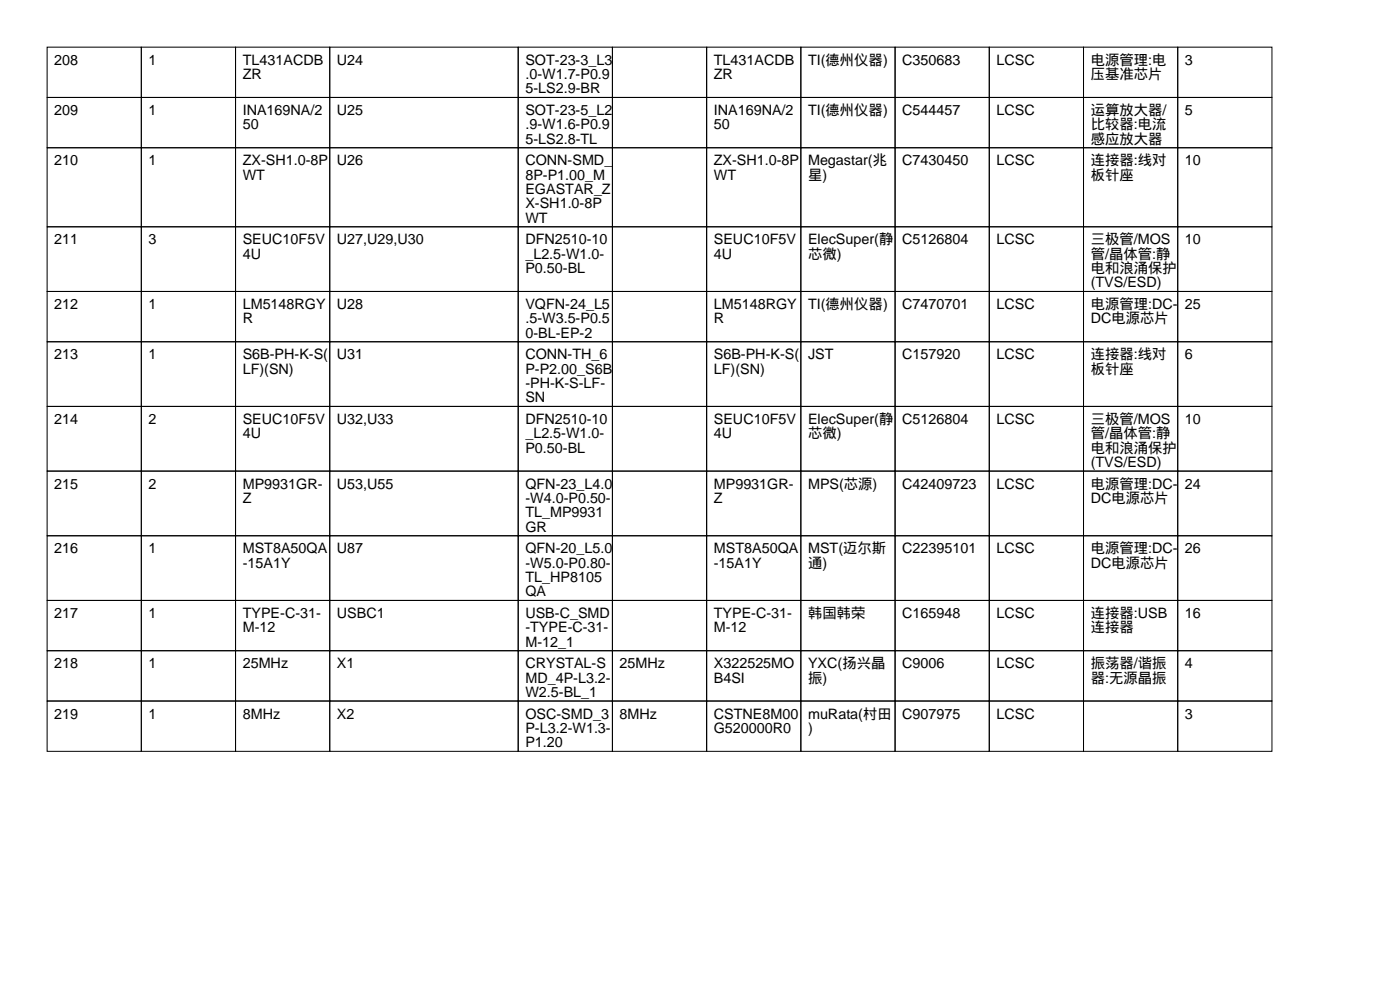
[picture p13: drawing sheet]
<svg xmlns="http://www.w3.org/2000/svg" width="297mm" height="210mm" viewBox="0 0 297 210" stroke-linecap="round" stroke-linejoin="round" font-family="sans-serif">
<defs><g id="words">
<g font-size="3">
<text x="11.5" y="13.7">208</text>
<text x="31.5" y="13.7">1</text>
<text x="51.5" y="13.7">TL431ACDB</text>
<text x="51.5" y="16.8">ZR</text>
<text x="71.5" y="13.7">U24</text>
<text x="111.5" y="13.7">SOT-23-3_L3</text>
<text x="111.5" y="16.8">.0-W1.7-P0.9</text>
<text x="151.5" y="13.7">TL431ACDB</text>
<text x="151.5" y="16.8">ZR</text>
<text x="171.5" y="13.7">TI(德州仪器)</text>
<text x="191.5" y="13.7">C350683</text>
<text x="211.5" y="13.7">LCSC</text>
<text x="231.5" y="13.7">电源管理:电</text>
<text x="231.5" y="16.8">压基准芯片</text>
<text x="251.5" y="13.7">3</text>
<text x="111.5" y="19.8">5-LS2.9-BR</text>
<text x="11.5" y="24.4">209</text>
<text x="31.5" y="24.4">1</text>
<text x="51.5" y="24.4">INA169NA/2</text>
<text x="51.5" y="27.4">50</text>
<text x="71.5" y="24.4">U25</text>
<text x="111.5" y="24.4">SOT-23-5_L2</text>
<text x="111.5" y="27.4">.9-W1.6-P0.9</text>
<text x="151.5" y="24.4">INA169NA/2</text>
<text x="151.5" y="27.4">50</text>
<text x="171.5" y="24.4">TI(德州仪器)</text>
<text x="191.5" y="24.4">C544457</text>
<text x="211.5" y="24.4">LCSC</text>
<text x="231.5" y="24.4">运算放大器/</text>
<text x="231.5" y="27.4">比较器:电流</text>
<text x="251.5" y="24.4">5</text>
<text x="11.5" y="35.1">210</text>
<text x="31.5" y="35.1">1</text>
<text x="51.5" y="35.1">ZX-SH1.0-8P</text>
<text x="71.5" y="35.1">U26</text>
<text x="111.5" y="30.5">5-LS2.8-TL</text>
<text x="111.5" y="35.1">CONN-SMD_</text>
<text x="151.5" y="35.1">ZX-SH1.0-8P</text>
<text x="171.5" y="35.1">Megastar(兆</text>
<text x="191.5" y="35.1">C7430450</text>
<text x="211.5" y="35.1">LCSC</text>
<text x="231.5" y="30.5">感应放大器</text>
<text x="231.5" y="35.1">连接器:线对</text>
<text x="251.5" y="35.1">10</text>
<text x="51.5" y="38.1">WT</text>
<text x="111.5" y="38.1">8P-P1.00_M</text>
<text x="111.5" y="41.2">EGASTAR_Z</text>
<text x="151.5" y="38.1">WT</text>
<text x="171.5" y="38.1">星)</text>
<text x="231.5" y="38.1">板针座</text>
<text x="111.5" y="44.2">X-SH1.0-8P</text>
<text x="111.5" y="47.2">WT</text>
<text x="11.5" y="51.8">211</text>
<text x="31.5" y="51.8">3</text>
<text x="51.5" y="51.8">SEUC10F5V</text>
<text x="71.5" y="51.8">U27,U29,U30</text>
<text x="111.5" y="51.8">DFN2510-10</text>
<text x="151.5" y="51.8">SEUC10F5V</text>
<text x="171.5" y="51.8">ElecSuper(静</text>
<text x="191.5" y="51.8">C5126804</text>
<text x="211.5" y="51.8">LCSC</text>
<text x="231.5" y="51.8">三极管/MOS</text>
<text x="251.5" y="51.8">10</text>
<text x="51.5" y="54.9">4U</text>
<text x="111.5" y="54.9">_L2.5-W1.0-</text>
<text x="111.5" y="57.9">P0.50-BL</text>
<text x="151.5" y="54.9">4U</text>
<text x="171.5" y="54.9">芯微)</text>
<text x="231.5" y="54.9">管/晶体管:静</text>
<text x="231.5" y="57.9">电和浪涌保护</text>
<text x="11.5" y="65.5">212</text>
<text x="31.5" y="65.5">1</text>
<text x="51.5" y="65.5">LM5148RGY</text>
<text x="71.5" y="65.5">U28</text>
<text x="111.5" y="65.5">VQFN-24_L5</text>
<text x="151.5" y="65.5">LM5148RGY</text>
<text x="171.5" y="65.5">TI(德州仪器)</text>
<text x="191.5" y="65.5">C7470701</text>
<text x="211.5" y="65.5">LCSC</text>
<text x="231.5" y="61">(TVS/ESD)</text>
<text x="231.5" y="65.5">电源管理:DC-</text>
<text x="251.5" y="65.5">25</text>
<text x="51.5" y="68.6">R</text>
<text x="111.5" y="68.6">.5-W3.5-P0.5</text>
<text x="111.5" y="71.6">0-BL-EP-2</text>
<text x="151.5" y="68.6">R</text>
<text x="231.5" y="68.6">DC电源芯片</text>
<text x="11.5" y="76.2">213</text>
<text x="31.5" y="76.2">1</text>
<text x="51.5" y="76.2">S6B-PH-K-S(</text>
<text x="71.5" y="76.2">U31</text>
<text x="111.5" y="76.2">CONN-TH_6</text>
<text x="151.5" y="76.2">S6B-PH-K-S(</text>
<text x="171.5" y="76.2">JST</text>
<text x="191.5" y="76.2">C157920</text>
<text x="211.5" y="76.2">LCSC</text>
<text x="231.5" y="76.2">连接器:线对</text>
<text x="251.5" y="76.2">6</text>
<text x="51.5" y="79.3">LF)(SN)</text>
<text x="111.5" y="79.3">P-P2.00_S6B</text>
<text x="111.5" y="82.3">-PH-K-S-LF-</text>
<text x="151.5" y="79.3">LF)(SN)</text>
<text x="231.5" y="79.3">板针座</text>
<text x="11.5" y="89.9">214</text>
<text x="31.5" y="89.9">2</text>
<text x="51.5" y="89.9">SEUC10F5V</text>
<text x="71.5" y="89.9">U32,U33</text>
<text x="111.5" y="85.3">SN</text>
<text x="111.5" y="89.9">DFN2510-10</text>
<text x="151.5" y="89.9">SEUC10F5V</text>
<text x="171.5" y="89.9">ElecSuper(静</text>
<text x="191.5" y="89.9">C5126804</text>
<text x="211.5" y="89.9">LCSC</text>
<text x="231.5" y="89.9">三极管/MOS</text>
<text x="251.5" y="89.9">10</text>
<text x="51.5" y="93">4U</text>
<text x="111.5" y="93">_L2.5-W1.0-</text>
<text x="151.5" y="93">4U</text>
<text x="171.5" y="93">芯微)</text>
<text x="231.5" y="93">管/晶体管:静</text>
<text x="111.5" y="96">P0.50-BL</text>
<text x="231.5" y="96">电和浪涌保护</text>
<text x="231.5" y="99.1">(TVS/ESD)</text>
<text x="11.5" y="103.6">215</text>
<text x="31.5" y="103.6">2</text>
<text x="51.5" y="103.6">MP9931GR-</text>
<text x="51.5" y="106.7">Z</text>
<text x="71.5" y="103.6">U53,U55</text>
<text x="111.5" y="103.6">QFN-23_L4.0</text>
<text x="111.5" y="106.7">-W4.0-P0.50-</text>
<text x="151.5" y="103.6">MP9931GR-</text>
<text x="151.5" y="106.7">Z</text>
<text x="171.5" y="103.6">MPS(芯源)</text>
<text x="191.5" y="103.6">C42409723</text>
<text x="211.5" y="103.6">LCSC</text>
<text x="231.5" y="103.6">电源管理:DC-</text>
<text x="231.5" y="106.7">DC电源芯片</text>
<text x="251.5" y="103.6">24</text>
<text x="111.5" y="109.7">TL_MP9931</text>
<text x="111.5" y="112.8">GR</text>
<text x="11.5" y="117.4">216</text>
<text x="31.5" y="117.4">1</text>
<text x="51.5" y="117.4">MST8A50QA</text>
<text x="71.5" y="117.4">U87</text>
<text x="111.5" y="117.4">QFN-20_L5.0</text>
<text x="151.5" y="117.4">MST8A50QA</text>
<text x="171.5" y="117.4">MST(迈尔斯</text>
<text x="191.5" y="117.4">C22395101</text>
<text x="211.5" y="117.4">LCSC</text>
<text x="231.5" y="117.4">电源管理:DC-</text>
<text x="251.5" y="117.4">26</text>
<text x="51.5" y="120.4">-15A1Y</text>
<text x="111.5" y="120.4">-W5.0-P0.80-</text>
<text x="111.5" y="123.4">TL_HP8105</text>
<text x="151.5" y="120.4">-15A1Y</text>
<text x="171.5" y="120.4">通)</text>
<text x="231.5" y="120.4">DC电源芯片</text>
<text x="11.5" y="131.1">217</text>
<text x="31.5" y="131.1">1</text>
<text x="51.5" y="131.1">TYPE-C-31-</text>
<text x="71.5" y="131.1">USBC1</text>
<text x="111.5" y="126.5">QA</text>
<text x="111.5" y="131.1">USB-C_SMD</text>
<text x="151.5" y="131.1">TYPE-C-31-</text>
<text x="171.5" y="131.1">韩国韩荣</text>
<text x="191.5" y="131.1">C165948</text>
<text x="211.5" y="131.1">LCSC</text>
<text x="231.5" y="131.1">连接器:USB</text>
<text x="251.5" y="131.1">16</text>
<text x="51.5" y="134.1">M-12</text>
<text x="111.5" y="134.1">-TYPE-C-31-</text>
<text x="111.5" y="137.2">M-12_1</text>
<text x="151.5" y="134.1">M-12</text>
<text x="231.5" y="134.1">连接器</text>
<text x="11.5" y="141.7">218</text>
<text x="31.5" y="141.7">1</text>
<text x="51.5" y="141.7">25MHz</text>
<text x="71.5" y="141.7">X1</text>
<text x="111.5" y="141.7">CRYSTAL-S</text>
<text x="131.5" y="141.7">25MHz</text>
<text x="151.5" y="141.7">X322525MO</text>
<text x="171.5" y="141.7">YXC(扬兴晶</text>
<text x="191.5" y="141.7">C9006</text>
<text x="211.5" y="141.7">LCSC</text>
<text x="231.5" y="141.7">振荡器/谐振</text>
<text x="251.5" y="141.7">4</text>
<text x="111.5" y="144.8">MD_4P-L3.2-</text>
<text x="111.5" y="147.8">W2.5-BL_1</text>
<text x="151.5" y="144.8">B4SI</text>
<text x="171.5" y="144.8">振)</text>
<text x="231.5" y="144.8">器:无源晶振</text>
<text x="11.5" y="152.4">219</text>
<text x="31.5" y="152.4">1</text>
<text x="51.5" y="152.4">8MHz</text>
<text x="71.5" y="152.4">X2</text>
<text x="111.5" y="152.4">OSC-SMD_3</text>
<text x="111.5" y="155.5">P-L3.2-W1.3-</text>
<text x="131.5" y="152.4">8MHz</text>
<text x="151.5" y="152.4">CSTNE8M00</text>
<text x="151.5" y="155.5">G520000R0</text>
<text x="171.5" y="152.4">muRata(村田</text>
<text x="171.5" y="155.5">)</text>
<text x="191.5" y="152.4">C907975</text>
<text x="211.5" y="152.4">LCSC</text>
<text x="251.5" y="152.4">3</text>
<text x="111.5" y="158.5">P1.20</text>
</g>
</g></defs>
<g fill="none" stroke="#000" stroke-width=".21">
<path d="M10 10h20v10.7h-20zM30 10h20v10.7h-20zM50 10h20v10.7h-20zM70 10h40v10.7h-40zM110 10h20v10.7h-20zM130 10h20v10.7h-20zM150 10h20v10.7h-20zM170 10h20v10.7h-20zM190 10h20v10.7h-20zM210 10h20v10.7h-20zM230 10h20v10.7h-20zM250 10h20v10.7h-20z"/>
<path d="M10 20.7h20v10.6h-20zM10 31.3h20v16.8h-20zM30 20.7h20v10.6h-20zM30 31.3h20v16.8h-20zM50 20.7h20v10.6h-20zM50 31.3h20v16.8h-20zM70 20.7h40v10.6h-40zM70 31.3h40v16.8h-40zM110 20.7h20v10.6h-20zM110 31.3h20v16.8h-20zM130 20.7h20v10.6h-20zM130 31.3h20v16.8h-20z"/>
<path d="M150 20.7h20v10.6h-20zM150 31.3h20v16.8h-20zM170 20.7h20v10.6h-20zM170 31.3h20v16.8h-20zM190 20.7h20v10.6h-20zM190 31.3h20v16.8h-20zM210 20.7h20v10.6h-20zM210 31.3h20v16.8h-20zM230 20.7h20v10.6h-20zM230 31.3h20v16.8h-20zM250 20.7h20v10.6h-20zM250 31.3h20v16.8h-20z"/>
<path d="M10 48.1h20v13.7h-20zM30 48.1h20v13.7h-20zM50 48.1h20v13.7h-20zM70 48.1h40v13.7h-40zM110 48.1h20v13.7h-20zM130 48.1h20v13.7h-20zM150 48.1h20v13.7h-20zM170 48.1h20v13.7h-20zM190 48.1h20v13.7h-20zM210 48.1h20v13.7h-20zM230 48.1h20v13.7h-20zM250 48.1h20v13.7h-20z"/>
<path d="M10 61.8h20v10.7h-20zM10 72.5h20v13.7h-20zM30 61.8h20v10.7h-20zM30 72.5h20v13.7h-20zM50 61.8h20v10.7h-20zM50 72.5h20v13.7h-20zM70 61.8h40v10.7h-40zM70 72.5h40v13.7h-40zM110 61.8h20v10.7h-20zM110 72.5h20v13.7h-20zM130 61.8h20v10.7h-20zM130 72.5h20v13.7h-20z"/>
<path d="M150 61.8h20v10.7h-20zM150 72.5h20v13.7h-20zM170 61.8h20v10.7h-20zM170 72.5h20v13.7h-20zM190 61.8h20v10.7h-20zM190 72.5h20v13.7h-20zM210 61.8h20v10.7h-20zM210 72.5h20v13.7h-20zM230 61.8h20v10.7h-20zM230 72.5h20v13.7h-20zM250 61.8h20v10.7h-20zM250 72.5h20v13.7h-20z"/>
<path d="M10 86.2h20v13.7h-20zM10 99.9h20v13.7h-20zM30 86.2h20v13.7h-20zM30 99.9h20v13.7h-20zM50 86.2h20v13.7h-20zM50 99.9h20v13.7h-20zM70 86.2h40v13.7h-40zM70 99.9h40v13.7h-40zM110 86.2h20v13.7h-20zM110 99.9h20v13.7h-20zM130 86.2h20v13.7h-20zM130 99.9h20v13.7h-20z"/>
<path d="M150 86.2h20v13.7h-20zM150 99.9h20v13.7h-20zM170 86.2h20v13.7h-20zM170 99.9h20v13.7h-20zM190 86.2h20v13.7h-20zM190 99.9h20v13.7h-20zM210 86.2h20v13.7h-20zM210 99.9h20v13.7h-20zM230 86.2h20v13.7h-20zM230 99.9h20v13.7h-20zM250 86.2h20v13.7h-20zM250 99.9h20v13.7h-20z"/>
<path d="M10 113.6h20v13.7h-20zM30 113.6h20v13.7h-20zM50 113.6h20v13.7h-20zM70 113.6h40v13.7h-40zM110 113.6h20v13.7h-20zM130 113.6h20v13.7h-20zM150 113.6h20v13.7h-20zM170 113.6h20v13.7h-20zM190 113.6h20v13.7h-20zM210 113.6h20v13.7h-20zM230 113.6h20v13.7h-20zM250 113.6h20v13.7h-20z"/>
<path d="M10 127.3h20v10.7h-20zM10 138h20v10.7h-20zM30 127.3h20v10.7h-20zM30 138h20v10.7h-20zM50 127.3h20v10.7h-20zM50 138h20v10.7h-20zM70 127.3h40v10.7h-40zM70 138h40v10.7h-40zM110 127.3h20v10.7h-20zM110 138h20v10.7h-20zM130 127.3h20v10.7h-20zM130 138h20v10.7h-20z"/>
<path d="M150 127.3h20v10.7h-20zM150 138h20v10.7h-20zM170 127.3h20v10.7h-20zM170 138h20v10.7h-20zM190 127.3h20v10.7h-20zM190 138h20v10.7h-20zM210 127.3h20v10.7h-20zM210 138h20v10.7h-20zM230 127.3h20v10.7h-20zM230 138h20v10.7h-20zM250 127.3h20v10.7h-20zM250 138h20v10.7h-20z"/>
<path d="M10 148.7h20v10.7h-20zM30 148.7h20v10.7h-20zM50 148.7h20v10.7h-20zM70 148.7h40v10.7h-40zM110 148.7h20v10.7h-20zM130 148.7h20v10.7h-20zM150 148.7h20v10.7h-20zM170 148.7h20v10.7h-20zM190 148.7h20v10.7h-20zM210 148.7h20v10.7h-20zM230 148.7h20v10.7h-20zM250 148.7h20v10.7h-20z"/>
</g>
<use href="#words"/>
</svg>
